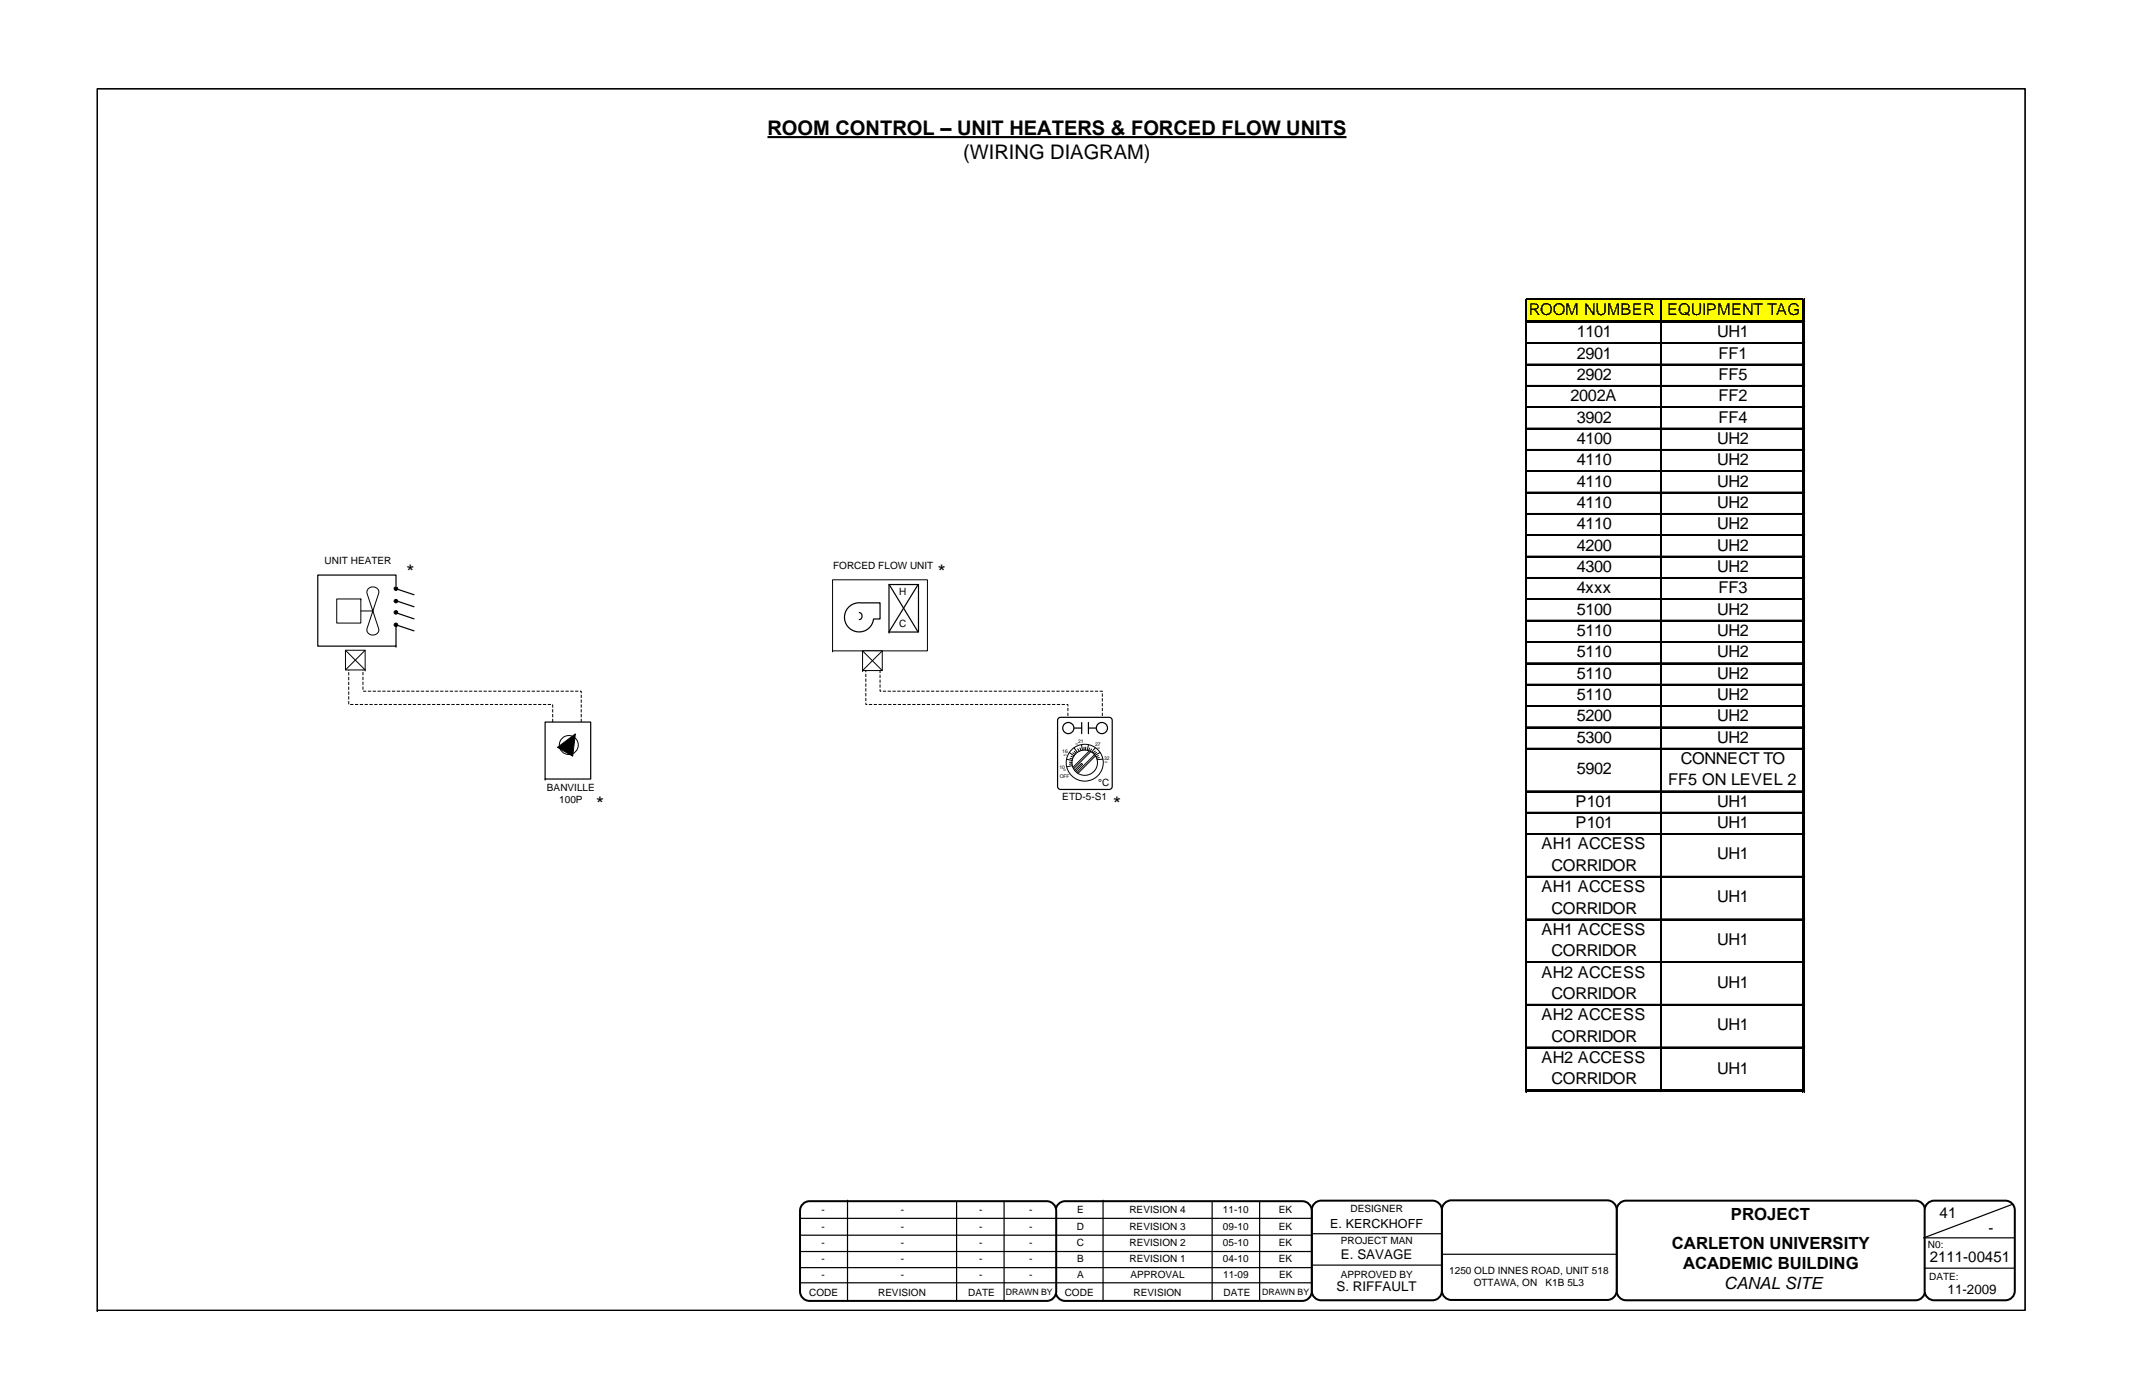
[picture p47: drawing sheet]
<svg xmlns="http://www.w3.org/2000/svg" width="432mm" height="279mm" viewBox="0 0 432 279" stroke-linecap="round" stroke-linejoin="round" font-family="sans-serif">
<defs><g id="words">
<g font-size="4">
<text x="154.3" y="27.1">ROOM CONTROL – UNIT HEATERS &amp; FORCED FLOW UNITS</text>
<text x="193.6" y="32">(WIRING DIAGRAM)</text>
<text x="81.7" y="116.3">*</text>
<text x="188.5" y="116.4">*</text>
<text x="119.8" y="163">*</text>
<text x="223.8" y="163">*</text>
</g>
<g font-size="3.4">
<text x="348" y="245.1">PROJECT</text>
<text x="336.1" y="251">CARLETON UNIVERSITY</text>
<text x="338.3" y="255.1">ACADEMIC BUILDING</text>
<text x="346.6" y="259.1">CANAL SITE</text>
</g>
<g font-size="3.3">
<text x="307.4" y="63.3">ROOM NUMBER</text>
<text x="335.1" y="63.3">EQUIPMENT TAG</text>
<text x="316.9" y="67.8">1101</text>
<text x="345.2" y="67.8">UH1</text>
<text x="316.9" y="72.1">2901</text>
<text x="316.9" y="76.4">2902</text>
<text x="345.4" y="72.1">FF1</text>
<text x="345.4" y="76.4">FF5</text>
<text x="315.7" y="80.7">2002A</text>
<text x="345.4" y="80.7">FF2</text>
<text x="316.9" y="85">3902</text>
<text x="316.9" y="89.3">4100</text>
<text x="345.2" y="89.3">UH2</text>
<text x="345.4" y="85">FF4</text>
<text x="316.9" y="93.5">4110</text>
<text x="345.2" y="93.5">UH2</text>
<text x="316.9" y="97.8">4110</text>
<text x="345.2" y="97.8">UH2</text>
<text x="316.9" y="102.1">4110</text>
<text x="316.9" y="106.4">4110</text>
<text x="345.2" y="102.1">UH2</text>
<text x="345.2" y="106.4">UH2</text>
<text x="316.9" y="110.7">4200</text>
<text x="345.2" y="110.7">UH2</text>
<text x="316.9" y="115">4300</text>
<text x="316.9" y="119.3">4xxx</text>
<text x="345.2" y="115">UH2</text>
<text x="345.4" y="119.3">FF3</text>
<text x="316.9" y="123.6">5100</text>
<text x="345.2" y="123.6">UH2</text>
<text x="316.9" y="127.9">5110</text>
<text x="345.2" y="127.9">UH2</text>
<text x="316.9" y="132.1">5110</text>
<text x="316.9" y="136.4">5110</text>
<text x="345.2" y="132.1">UH2</text>
<text x="345.2" y="136.4">UH2</text>
<text x="316.9" y="140.7">5110</text>
<text x="345.2" y="140.7">UH2</text>
<text x="316.9" y="145">5200</text>
<text x="316.9" y="149.3">5300</text>
<text x="345.2" y="145">UH2</text>
<text x="345.2" y="149.3">UH2</text>
<text x="316.9" y="155.6">5902</text>
<text x="337.9" y="153.6">CONNECT TO</text>
<text x="335.4" y="157.9">FF5 ON LEVEL 2</text>
<text x="316.7" y="162.2">P101</text>
<text x="316.7" y="166.5">P101</text>
<text x="345.2" y="162.2">UH1</text>
<text x="345.2" y="166.5">UH1</text>
<text x="309.9" y="170.8">AH1 ACCESS</text>
<text x="345.2" y="172.8">UH1</text>
<text x="309.9" y="179.3">AH1 ACCESS</text>
<text x="311.9" y="175">CORRIDOR</text>
<text x="311.9" y="183.6">CORRIDOR</text>
<text x="345.2" y="181.4">UH1</text>
<text x="309.9" y="187.9">AH1 ACCESS</text>
<text x="345.2" y="189.9">UH1</text>
<text x="309.9" y="196.5">AH2 ACCESS</text>
<text x="311.9" y="192.2">CORRIDOR</text>
<text x="311.9" y="200.8">CORRIDOR</text>
<text x="345.2" y="198.5">UH1</text>
<text x="309.9" y="205.1">AH2 ACCESS</text>
<text x="311.9" y="209.4">CORRIDOR</text>
<text x="345.2" y="207.1">UH1</text>
<text x="309.9" y="213.7">AH2 ACCESS</text>
<text x="345.2" y="215.9">UH1</text>
<text x="311.9" y="217.9">CORRIDOR</text>
</g>
<g font-size="3">
<text x="389.9" y="244.8">41</text>
<text x="399.7" y="247.8">-</text>
<text x="387.9" y="253.8">2111-00451</text>
</g>
<g font-size="2.7">
<text x="269.6" y="253.1">E. SAVAGE</text>
<text x="268.7" y="259.4">S. RIFFAULT</text>
<text x="391.5" y="260.1">11-2009</text>
</g>
<text font-size="2.5" x="267.4" y="246.8">E. KERCKHOFF</text>
<g font-size="2">
<text x="65.2" y="113.4">UNIT HEATER</text>
<text x="167.5" y="114.3">FORCED FLOW UNIT</text>
<text x="180.8" y="119.7">H</text>
<text x="180.8" y="126">C</text>
<text x="109.9" y="158.9">BANVILLE</text>
<text x="112.4" y="161.3">100P</text>
<text x="213.6" y="160.7">ETD-5-S1</text>
<text x="220.8" y="158">°C</text>
<text x="165.1" y="243.9">-</text>
<text x="181.1" y="243.9">-</text>
<text x="196.9" y="243.9">-</text>
<text x="206.9" y="243.9">-</text>
<text x="216.5" y="243.9">E</text>
<text x="227" y="243.9">REVISION 4</text>
<text x="245.9" y="243.9">11-10</text>
<text x="257.1" y="243.9">EK</text>
<text x="271.5" y="243.6">DESIGNER</text>
<text x="165.1" y="250.5">-</text>
<text x="165.1" y="247.2">-</text>
<text x="181.1" y="250.5">-</text>
<text x="181.1" y="247.2">-</text>
<text x="196.9" y="250.5">-</text>
<text x="196.9" y="247.2">-</text>
<text x="206.9" y="250.5">-</text>
<text x="206.9" y="247.2">-</text>
<text x="216.5" y="250.5">C</text>
<text x="216.5" y="247.2">D</text>
<text x="227" y="247.2">REVISION 3</text>
<text x="227.1" y="250.5">REVISION 2</text>
<text x="245.9" y="250.5">05-10</text>
<text x="245.9" y="247.2">09-10</text>
<text x="257.1" y="250.5">EK</text>
<text x="257.1" y="247.2">EK</text>
<text x="269.5" y="250.1">PROJECT MAN</text>
<text x="387.5" y="250.9">N0:</text>
<text x="165.1" y="253.8">-</text>
<text x="165.1" y="256.9">-</text>
<text x="181.1" y="253.8">-</text>
<text x="181.1" y="256.9">-</text>
<text x="196.9" y="253.8">-</text>
<text x="196.9" y="256.9">-</text>
<text x="206.9" y="253.8">-</text>
<text x="206.9" y="256.9">-</text>
<text x="216.5" y="253.8">B</text>
<text x="216.5" y="256.9">A</text>
<text x="227.1" y="253.8">REVISION 1</text>
<text x="227.3" y="256.9">APPROVAL</text>
<text x="245.9" y="253.8">04-10</text>
<text x="245.9" y="256.9">11-09</text>
<text x="257.1" y="253.8">EK</text>
<text x="257.1" y="257">EK</text>
<text x="269.5" y="256.9">APPROVED BY</text>
<text x="291.3" y="256.1">1250 OLD INNES ROAD, UNIT 518</text>
<text x="387.8" y="257.3">DATE:</text>
<text x="162.7" y="260.5">CODE</text>
<text x="176.5" y="260.6">REVISION</text>
<text x="194.6" y="260.6">DATE</text>
<text x="214.1" y="260.5">CODE</text>
<text x="227.9" y="260.6">REVISION</text>
<text x="246" y="260.6">DATE</text>
<text x="296.2" y="258.5">OTTAWA, ON</text>
<text x="310.7" y="258.5">K1B 5L3</text>
</g>
<g font-size="1.8">
<text x="202.2" y="260.4">DRAWN BY</text>
<text x="253.7" y="260.4">DRAWN BY</text>
</g>
<g font-size="1">
<text x="216.7" y="149.3">21</text>
<text x="220.1" y="149.9">27</text>
<text x="213" y="154.5">10</text>
<text x="213.6" y="151.4">16</text>
<text x="222" y="152.7">32</text>
<text x="213" y="156.5">OFF</text>
</g>
<g font-size=".5">
<text x="216.2" y="149.7">70</text>
<text x="213.8" y="155">50</text>
<text x="213.9" y="151.9">60</text>
<text x="220.6" y="150.6">80</text>
<text x="222.1" y="153.3">90</text>
</g>
</g></defs>
<path d="M19.6 17.8h387.5v245.6h-387.5zM19.6 263.4h.1" fill="none" stroke="#000" stroke-width=".24"/>
<path d="M325.5 241.9l.9-.5 .5-.1h58.2a1.9 1.9 0 0 1 1.9 1.9v16.3a1.9 1.9 0 0 1-1.9 1.9h-58.2a1.9 1.9 0 0 1-1.9-1.9v-16.3l.1-.5z" fill-rule="evenodd" fill="#fff"/>
<path d="M325.5 241.9l.9-.5 .5-.1h58.2a1.9 1.9 0 0 1 1.9 1.9v16.3a1.9 1.9 0 0 1-1.9 1.9h-58.2a1.9 1.9 0 0 1-1.9-1.9v-16.3l.1-.5z" fill="none" stroke="#000" stroke-width=".4"/>
<path d="M387.5 241.9l.8-.5 .5-.1h14.3a1.9 1.9 0 0 1 1.9 1.9v16.3a1.9 1.9 0 0 1-1.9 1.9h-14.3a1.91 1.91 0 0 1-1.9-1.9v-16.3l.1-.5z" fill-rule="evenodd" fill="#fff"/>
<path d="M387.5 241.9l.8-.5 .5-.1h14.3a1.9 1.9 0 0 1 1.9 1.9v16.3a1.9 1.9 0 0 1-1.9 1.9h-14.3a1.91 1.91 0 0 1-1.9-1.9v-16.3l.1-.5z" fill="none" stroke="#000" stroke-width=".4"/>
<path d="M290.4 241.8l.9-.5h.5h31.3a1.9 1.9 0 0 1 1.9 1.9v16.2a1.9 1.9 0 0 1-1.9 1.9h-31.3a1.91 1.91 0 0 1-1.9-1.9v-16.2v-.5z" fill-rule="evenodd" fill="#fff"/>
<path d="M290.4 241.8l.9-.5h.5h31.3a1.9 1.9 0 0 1 1.9 1.9v16.2a1.9 1.9 0 0 1-1.9 1.9h-31.3a1.91 1.91 0 0 1-1.9-1.9v-16.2v-.5z" fill="none" stroke="#000" stroke-width=".4"/>
<path d="M264.2 241.9l.9-.5 .5-.1h22.4a1.9 1.9 0 0 1 1.9 1.9v16.3a1.9 1.9 0 0 1-1.9 1.9h-22.4a1.9 1.9 0 0 1-1.9-1.9v-16.3l.1-.5z" fill-rule="evenodd" fill="#fff"/>
<path d="M264.2 241.9l.9-.5 .5-.1h22.4a1.9 1.9 0 0 1 1.9 1.9v16.3a1.9 1.9 0 0 1-1.9 1.9h-22.4a1.9 1.9 0 0 1-1.9-1.9v-16.3l.1-.5z" fill="none" stroke="#000" stroke-width=".4"/>
<path d="M212.8 242l.8-.5 .5-.1h47.7a1.92 1.92 0 0 1 1.9 2v16.2a1.92 1.92 0 0 1-1.9 1.9h-47.7a1.92 1.92 0 0 1-1.9-1.9v-16.2l.1-.5z" fill-rule="evenodd" fill="#fff"/>
<path d="M212.8 242l.8-.5 .5-.1h47.7a1.92 1.92 0 0 1 1.9 2v16.2a1.92 1.92 0 0 1-1.9 1.9h-47.7a1.92 1.92 0 0 1-1.9-1.9v-16.2l.1-.5z" fill="none" stroke="#000" stroke-width=".4"/>
<g fill="none" stroke="#000" stroke-width=".24">
<path d="M212.2 251.6h51.5M212.2 248.3h51.6M212.2 244.9h51.6M212.2 257.9h51.5M212.2 254.8h51.5M221.7 241.3v20.2M243.7 241.6v19.8M253.2 241.4v20.1M264 254.3h25.8M264 248h25.8M289.9 252.1h35.2M386.8 254.9h18.1"/>
<path d="M404.4 242.1l-17.7 6.7h18.2"/>
</g>
<path d="M161.4 242l.8-.5 .5-.1h47.7a1.92 1.92 0 0 1 1.9 2v16.2a1.92 1.92 0 0 1-1.9 1.9h-47.7a1.93 1.93 0 0 1-1.9-1.9v-16.2l.1-.5z" fill-rule="evenodd" fill="#fff"/>
<path d="M161.4 242l.8-.5 .5-.1h47.7a1.92 1.92 0 0 1 1.9 2v16.2a1.92 1.92 0 0 1-1.9 1.9h-47.7a1.93 1.93 0 0 1-1.9-1.9v-16.2l.1-.5z" fill="none" stroke="#000" stroke-width=".4"/>
<path d="M160.8 251.6h51.5M160.8 248.3h51.6M160.8 244.9h51.6M160.8 257.9h51.6M160.8 254.8h51.5M170.4 241.3v20.2M192.3 241.6v19.8M201.8 241.4v20.1" fill="none" stroke="#000" stroke-width=".24"/>
<path d="M167.4 116.5h19v14.3h-19z" fill="#fff"/>
<path d="M167.4 116.5h19v14.3h-19zM167.4 130.8h.1" fill="none" stroke="#000" stroke-width=".2"/>
<path d="M63.9 115.6h15.7v14.3h-15.7z" fill="#fff"/>
<path d="M63.9 115.6h15.7v14.3h-15.7zM79.6 129.9h.1" fill="none" stroke="#000" stroke-width=".24"/>
<path d="M67.7 120.4v4.8h4.8v-4.8zM74 118.4a1.19 1.19 0 0 1 1.4-.4 1.19 1.19 0 0 1 .7 1.3l-2.3 7a1.17 1.17 0 0 0 1.2 1.4 1.17 1.17 0 0 0 1.1-1.4l-2.3-7-.1-.3z" fill-rule="evenodd" fill="#fff"/>
<path d="M74 118.4a1.19 1.19 0 0 1 1.4-.4 1.19 1.19 0 0 1 .7 1.3l-2.3 7a1.17 1.17 0 0 0 1.2 1.4 1.17 1.17 0 0 0 1.1-1.4l-2.3-7-.1-.3zM67.7 120.4h4.8v4.8h-4.8zM72.5 122.8h2.5M72.5 120.4h.1" fill="none" stroke="#000" stroke-width=".2"/>
<path d="M79.1 118h1v7.6h-1z" fill="#fff"/>
<path d="M79.6 118.3l3.6 1.2M79.6 120.8l3.6 1.2M79.6 125.6l3.6 1.2M79.6 123.2l3.6 1.2" fill="none" stroke="#000" stroke-width=".24"/>
<g fill="#000">
<circle cx="79.6" cy="118.3" r=".36"/>
<circle cx="79.6" cy="125.6" r=".36"/>
<circle cx="79.6" cy="123.1" r=".35"/>
<circle cx="79.6" cy="120.8" r=".35"/>
</g>
<g fill="none" stroke="#000" stroke-width=".2">
<circle cx="79.6" cy="118.3" r=".36"/>
<circle cx="79.6" cy="125.6" r=".36"/>
<circle cx="79.6" cy="123.1" r=".35"/>
<circle cx="79.6" cy="120.8" r=".35"/>
</g>
<path d="M69.4 130.7h4v4h-4z" fill="#fff"/>
<path d="M69.4 130.7h4v4h-4zM69.4 130.7l4 4M73.4 134.7h.1M73.4 130.7l-4 4" fill="none" stroke="#000" stroke-width=".2"/>
<path d="M111.1 145.1v-3.5h-41v-6.9M116.8 145.1v-6.2h-43.8v-4.2" fill="none" stroke="#000" stroke-width=".2" stroke-dasharray=".6 .3" stroke-linecap="butt"/>
<path d="M306.9 60.3h56v4.6h-56z" fill="#ff0"/>
<g fill="none" stroke="#d0d7e5" stroke-width=".2">
<path d="M306.6 60v.1M333.8 60v.1M362.6 60v.1M362.8 60.1h.1M362.8 64.6h.1M362.8 68.9h.1M362.8 73.2h.1M362.8 77.5h.1M362.8 81.8h.1M362.8 86h.1M362.8 90.3h.1M362.8 94.6h.1"/>
<path d="M362.8 98.9h.1M362.8 103.2h.1M362.8 107.5h.1M362.8 111.8h.1M362.8 116.1h.1M362.8 120.4h.1M362.8 124.7h.1M362.8 128.9h.1M362.8 133.2h.1M362.8 137.5h.1M362.8 141.8h.1M362.8 146.1h.1"/>
<path d="M362.8 150.4h.1M362.8 159h.1M362.8 163.3h.1M362.8 167.6h.1M362.8 176.1h.1M362.8 184.7h.1M362.8 193.3h.1M306.6 219.5v.1M333.8 219.5v.1M362.6 219.5v.1M362.8 201.9h.1M362.8 210.4h.1"/>
<path d="M362.8 219.3h.1"/>
</g>
<g fill="none" stroke="#000" stroke-width=".25">
<path d="M306.7 60.1v159.4M306.9 60.2h56M306.9 69h55.5M306.9 73.3h55.5M334 60.3v4.1M334 64.9v154.1M306.9 81.9h55.5M306.9 86.2h55.5M306.9 90.5h55.5M306.9 94.8h55.5M306.9 99.1h55.5M306.9 103.3h55.5"/>
<path d="M306.9 107.6h55.5M306.9 111.9h55.5M306.9 116.2h55.5M306.9 120.5h55.5M306.9 124.8h55.5M306.9 129.1h55.5M306.9 133.4h55.5M306.9 137.7h55.5M306.9 141.9h55.5M306.9 146.2h55.5M306.9 159.1h55.5M306.9 167.7h55.5"/>
<path d="M306.9 176.3h55.5M306.9 184.8h55.5M306.9 193.4h55.5M306.9 202h55.5M306.9 210.6h55.5"/>
</g>
<g fill="none" stroke="#000" stroke-width=".2">
<path d="M306.8 68.9h55.5M306.8 73.2h55.5M306.8 77.5h55.5M333.8 60.3v4M333.8 64.9v154.1M306.8 81.8h55.5M306.8 86h55.5M306.8 90.3h55.5M306.8 94.6h55.5M306.8 98.9h55.5M306.8 103.2h55.5M306.8 107.5h55.5"/>
<path d="M306.8 111.8h55.5M306.8 116.1h55.5M306.8 120.4h55.5M306.8 124.7h55.5M306.8 128.9h55.5M306.8 133.2h55.5M306.8 137.5h55.5M306.8 141.8h55.5M306.8 146.1h55.5M306.8 150.4h55.5M306.8 159h55.5M306.8 163.3h55.5"/>
<path d="M306.8 167.6h55.5M306.8 176.1h55.5M306.8 184.7h55.5M306.8 193.3h55.5M306.8 201.9h55.5M306.8 210.4h55.5"/>
</g>
<path d="M306.9 64.4h56v.5h-56zM362.4 60.3h.5v159.2h-.5zM306.9 219h56v.5h-56z" fill="#000"/>
<path d="M306.9 77.6h55.5M306.9 150.5h55.5M306.9 163.4h55.5" fill="none" stroke="#000" stroke-width=".23"/>
<path d="M178.7 117.5h5.9v9.5h-5.9z" fill="#fff"/>
<path d="M178.7 117.5h5.9v9.5h-5.9zM178.7 117.5l5.9 9.5M184.5 117.6l-5.8 9.4M178.7 127h.1" fill="none" stroke="#000" stroke-width=".24"/>
<path d="M170.6 122a2.95 2.95 0 0 1 2.4-.8h3.9v3.2h-1.3a2.93 2.93 0 0 1-4.2 2.3 2.93 2.93 0 0 1-.8-4.7z" fill-rule="evenodd" fill="#fff"/>
<path d="M170.6 122a2.95 2.95 0 0 1 2.4-.8h3.9v3.2h-1.3a2.93 2.93 0 0 1-4.2 2.3 2.93 2.93 0 0 1-.8-4.7zM172.7 123.1a.73 .73 0 0 1 .6 .7 .73 .73 0 0 1-.6 .7" fill="none" stroke="#000" stroke-width=".24"/>
<path d="M173.4 130.8h4v4h-4z" fill="#fff"/>
<path d="M173.4 130.8h4v4h-4zM173.4 134.8h.1M173.4 130.8l4 4M177.4 130.8l-4 4" fill="none" stroke="#000" stroke-width=".2"/>
<path d="M212.8 144.4l.4-.2h9.8a.61 .61 0 0 1 .6 .6v13.3a.61 .61 0 0 1-.6 .6h-9.8a.61 .61 0 0 1-.6-.6v-13.3z" fill-rule="evenodd" fill="#fff"/>
<path d="M212.8 144.4l.4-.2h9.8a.61 .61 0 0 1 .6 .6v13.3a.61 .61 0 0 1-.6 .6h-9.8a.61 .61 0 0 1-.6-.6v-13.3z" fill="none" stroke="#000" stroke-width=".24"/>
<circle cx="221.5" cy="146.3" r="1.12" fill="#fff"/>
<g fill="none" stroke="#000" stroke-width=".24">
<path d="M215.9 146.3h1.5M217.4 145.2v2.3M218.8 146.3h1.6M218.8 145.2v2.3"/>
<circle cx="221.5" cy="146.3" r="1.12"/>
</g>
<circle cx="214.8" cy="146.3" r="1.12" fill="#fff"/>
<circle cx="214.8" cy="146.3" r="1.12" fill="none" stroke="#000" stroke-width=".24"/>
<circle cx="218" cy="153.3" r="3.7" fill="#fff"/>
<circle cx="218" cy="153.3" r="3.7" fill="none" stroke="#000" stroke-width=".2"/>
<circle cx="218" cy="153.3" r="2.55" fill="#fff"/>
<g fill="none" stroke="#000" stroke-width=".2">
<path d="M214.4 152.6l1.1 .3M214.9 151.3l1 .6M215 153.2h.5M215.1 152.4l.5 .2M215.3 152l.4 .2M215.5 153.5l-.5 .1M215.5 153.9l-1 .2M215.7 151.3l.4 .4M215.9 150.3l.7 .9M216 151l.3 .4M216 154.8l1.4-1.4 .2 .2-1.4 1.4M216.6 150.5l.4 .5"/>
<path d="M217.1 150.3l.2 .6M217.4 149.7l.2 1M217.9 150.2v.5M218.3 150.2l-.1 .5M218.8 149.7l-.2 1.1M219 151l-3.3 3.2M219.1 150.4l-.3 .5M219.3 151.1l-3.5 3.4M219.4 150.6l-.2 .4M220 151.7l-3.5 3.6M220.2 150.3l-.7 .9M220.2 151l-.5 .3"/>
<path d="M220.2 151.9l-3.5 3.5M220.4 151.3l-.5 .3M220.8 151.9l-.4 .2M221 152.3l-.5 .1M221.1 151.3l-.9 .5M221.7 152.6l-1.1 .1"/>
<circle cx="218" cy="153.3" r="2.55"/>
</g>
<path d="M214.7 143.9v-2.3h-40.6v-6.9M221.6 143.9v-5h-44.7v-4.2" fill="none" stroke="#000" stroke-width=".2" stroke-dasharray=".6 .3" stroke-linecap="butt"/>
<path d="M109.6 145.1h9.1v11.5h-9.1z" fill="#fff"/>
<path d="M109.6 145.1h9.1v11.5h-9.1zM109.6 156.6h.1" fill="none" stroke="#000" stroke-width=".24"/>
<circle cx="114.3" cy="149.8" r="1.91" fill="#fff"/>
<g fill="none" stroke="#000" stroke-width=".2">
<path d="M112.1 150.2l3.6-2.7-.6 4.5z"/>
<circle cx="114.3" cy="149.8" r="1.91"/>
</g>
<path d="M112.1 150.2l3.6-2.7-.6 4.5z" fill="#000"/>
<path d="M154.3 27.6h116.4" fill="none" stroke="#000" stroke-width=".42"/>
<path d="M19.6 17.8h387.5v245.6h-387.5zM19.6 263.4h.1" fill="none" stroke="#000" stroke-width=".24"/>
<use href="#words"/>
</svg>
